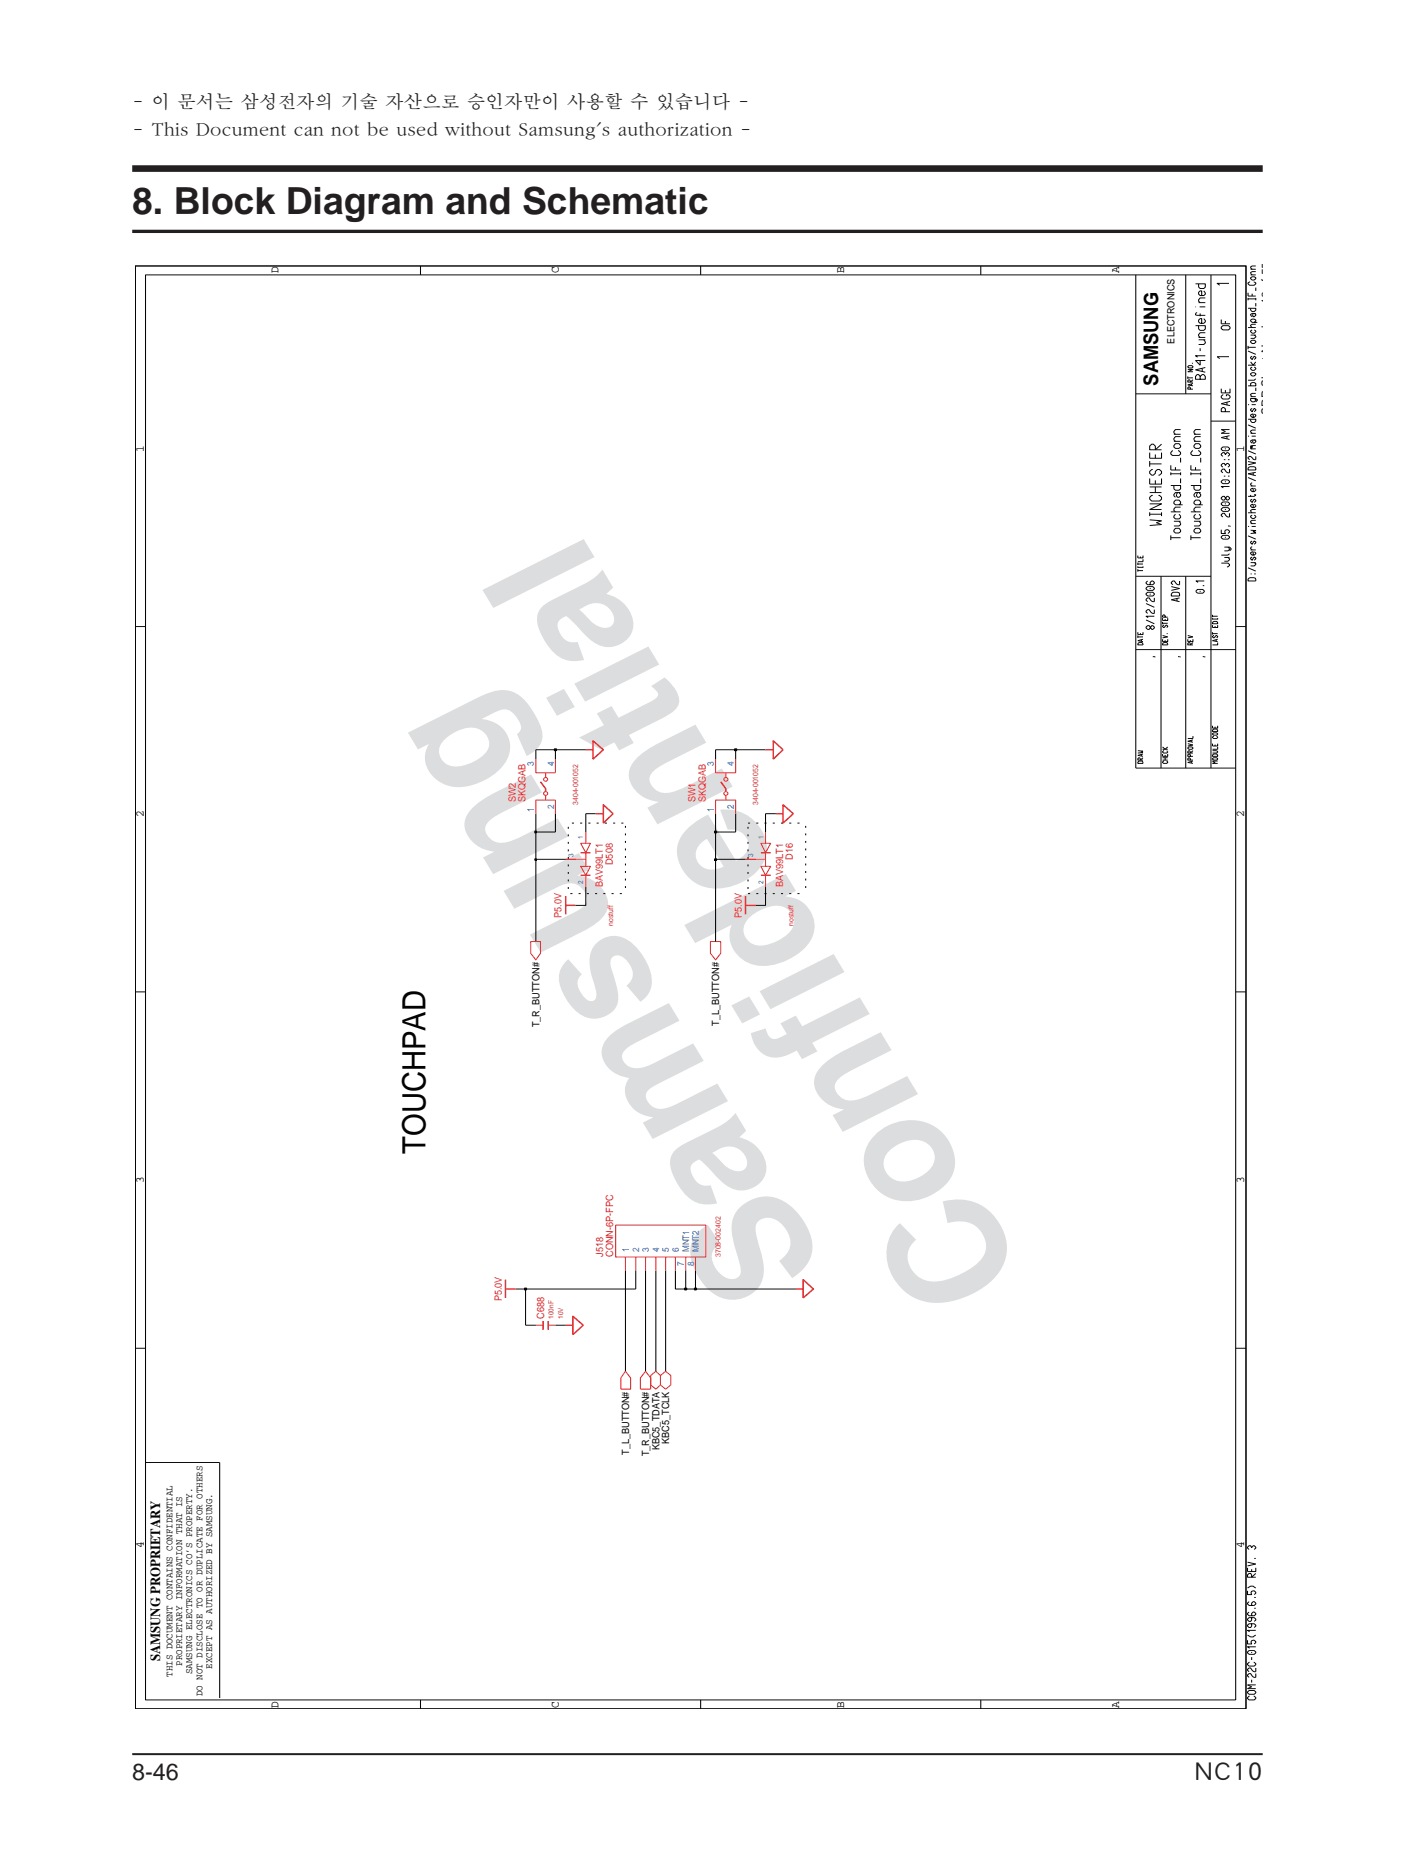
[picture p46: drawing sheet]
<svg xmlns="http://www.w3.org/2000/svg" width="216mm" height="280mm" viewBox="0 0 216 280" stroke-linecap="round" stroke-linejoin="round" font-family="sans-serif">
<defs><g id="words">
<g font-size="23.9" fill="#dcdddf">
<text x="125.2" y="191.6" transform="rotate(-121 125.2 191.6)">Samsung</text>
<text x="155.3" y="192.7" transform="rotate(-121 155.3 192.7)">Confidential</text>
</g>
<text font-size="5.6" fill="#231f20" x="20" y="32.3">8. Block Diagram and Schematic</text>
<text font-size="4.8" fill="#030303" x="64.4" y="174.6" transform="rotate(-90 64.4 174.6)">TOUCHPAD</text>
<g font-size="3.5" fill="#231f20">
<text x="20" y="269.2">8-46</text>
<text x="180.6" y="269">NC10</text>
</g>
<text font-size="3" fill="#030303" x="175.2" y="58.3" transform="rotate(-90 175.2 58.3)">SAMSUNG</text>
<g font-size="2.8" fill="#231f20">
<text x="20" y="16.3">- 이 문서는 삼성전자의 기술 자산으로 승인자만이 사용할 수 있습니다 -</text>
<text x="20" y="20.5">- This Document can not be used without Samsung's authorization -</text>
</g>
<text font-size="2.1" fill="#030303" x="24.2" y="251.3" transform="rotate(-90 24.2 251.3)">SAMSUNG PROPRIETARY</text>
<text font-size="1.9" fill="#231f20" x="192.2" y="62.7" transform="rotate(-90 192.2 62.7)">SRP Sheet Number: 46 of 55</text>
<g font-size="1.8" fill="#030303">
<text x="42.2" y="41.4" transform="rotate(-90 42.2 41.4)">D</text>
<text x="84.5" y="41.4" transform="rotate(-90 84.5 41.4)">C</text>
<text x="127.7" y="41.4" transform="rotate(-90 127.7 41.4)">B</text>
<text x="169.3" y="41.4" transform="rotate(-90 169.3 41.4)">A</text>
<text x="21.7" y="68.3" transform="rotate(-90 21.7 68.3)">1</text>
<text x="188.2" y="68.3" transform="rotate(-90 188.2 68.3)">1</text>
<text x="21.7" y="123.6" transform="rotate(-90 21.7 123.6)">2</text>
<text x="188.2" y="123.6" transform="rotate(-90 188.2 123.6)">2</text>
<text x="21.7" y="178.9" transform="rotate(-90 21.7 178.9)">3</text>
<text x="188.2" y="178.9" transform="rotate(-90 188.2 178.9)">3</text>
<text x="21.7" y="234.2" transform="rotate(-90 21.7 234.2)">4</text>
<text x="188.2" y="234.2" transform="rotate(-90 188.2 234.2)">4</text>
<text x="42.2" y="258.4" transform="rotate(-90 42.2 258.4)">D</text>
<text x="84.5" y="258.4" transform="rotate(-90 84.5 258.4)">C</text>
<text x="127.7" y="258.4" transform="rotate(-90 127.7 258.4)">B</text>
<text x="169.3" y="258.4" transform="rotate(-90 169.3 258.4)">A</text>
</g>
<g font-size="1.5" fill="#030303">
<text x="177.6" y="52" transform="rotate(-90 177.6 52)">ELECTRONICS</text>
<text x="81.6" y="155.4" transform="rotate(-90 81.6 155.4)">T_R_BUTTON#</text>
<text x="108.8" y="155.2" transform="rotate(-90 108.8 155.2)">T_L_BUTTON#</text>
<text x="95.2" y="220.1" transform="rotate(-90 95.2 220.1)">T_L_BUTTON#</text>
<text x="98.2" y="220.3" transform="rotate(-90 98.2 220.3)">T_R_BUTTON#</text>
<text x="99.8" y="219.4" transform="rotate(-90 99.8 219.4)">KBC5_TDATA</text>
<text x="101.2" y="218.4" transform="rotate(-90 101.2 218.4)">KBC5_TCLK</text>
<text x="26.1" y="253.7" transform="rotate(-90 26.1 253.7)">THIS DOCUMENT CONTAINS CONFIDENTIAL</text>
<text x="27.6" y="252" transform="rotate(-90 27.6 252)">PROPRIETARY INFORMATION THAT IS</text>
<text x="29.1" y="253.2" transform="rotate(-90 29.1 253.2)">SAMSUNG ELECTRONICS CO’S PROPERTY.</text>
<text x="30.6" y="256.6" transform="rotate(-90 30.6 256.6)">DO NOT DISCLOSE TO OR DUPLICATE FOR OTHERS</text>
<text x="32.1" y="252.4" transform="rotate(-90 32.1 252.4)">EXCEPT AS AUTHORIZED BY SAMSUNG.</text>
</g>
<g font-size="1.5" fill="#ee292e">
<text x="78" y="121.4" transform="rotate(-90 78 121.4)">SW2</text>
<text x="79.5" y="121.4" transform="rotate(-90 79.5 121.4)">SKQGAB</text>
<text x="105.2" y="121.4" transform="rotate(-90 105.2 121.4)">SW1</text>
<text x="106.8" y="121.4" transform="rotate(-90 106.8 121.4)">SKQGAB</text>
<text x="92.7" y="130.9" transform="rotate(-90 92.7 130.9)">D508</text>
<text x="119.9" y="130.1" transform="rotate(-90 119.9 130.1)">D16</text>
<text x="91.2" y="134.2" transform="rotate(-90 91.2 134.2)">BAV99LT1</text>
<text x="118.5" y="134.2" transform="rotate(-90 118.5 134.2)">BAV99LT1</text>
<text x="85" y="138.8" transform="rotate(-90 85 138.8)">P5.0V</text>
<text x="112.2" y="138.8" transform="rotate(-90 112.2 138.8)">P5.0V</text>
<text x="91.3" y="190.2" transform="rotate(-90 91.3 190.2)">J518</text>
<text x="92.7" y="190.2" transform="rotate(-90 92.7 190.2)">CONN-6P-FPC</text>
<text x="75.9" y="196.9" transform="rotate(-90 75.9 196.9)">P5.0V</text>
<text x="82.3" y="199.5" transform="rotate(-90 82.3 199.5)">C688</text>
</g>
<g font-size="1.4" fill="#2859a8">
<text x="80.8" y="115.8" transform="rotate(-90 80.8 115.8)">3</text>
<text x="83.8" y="115.8" transform="rotate(-90 83.8 115.8)">4</text>
<text x="108" y="115.8" transform="rotate(-90 108 115.8)">3</text>
<text x="111" y="115.8" transform="rotate(-90 111 115.8)">4</text>
<text x="80.8" y="122.8" transform="rotate(-90 80.8 122.8)">1</text>
<text x="83.8" y="122.4" transform="rotate(-90 83.8 122.4)">2</text>
<text x="108" y="122.8" transform="rotate(-90 108 122.8)">1</text>
<text x="111" y="122.4" transform="rotate(-90 111 122.4)">2</text>
<text x="95.1" y="189.4" transform="rotate(-90 95.1 189.4)">1</text>
<text x="96.7" y="189.4" transform="rotate(-90 96.7 189.4)">2</text>
<text x="98.1" y="189.4" transform="rotate(-90 98.1 189.4)">3</text>
<text x="99.7" y="189.4" transform="rotate(-90 99.7 189.4)">4</text>
<text x="101.2" y="189.4" transform="rotate(-90 101.2 189.4)">5</text>
<text x="102.7" y="189.4" transform="rotate(-90 102.7 189.4)">6</text>
<text x="103.4" y="191.5" transform="rotate(-90 103.4 191.5)">7</text>
<text x="104.2" y="189.4" transform="rotate(-90 104.2 189.4)">MNT1</text>
<text x="105" y="191.5" transform="rotate(-90 105 191.5)">8</text>
<text x="105.7" y="189.4" transform="rotate(-90 105.7 189.4)">MNT2</text>
</g>
<g font-size="1.1" fill="#ee292e">
<text x="87.4" y="121.7" transform="rotate(-90 87.4 121.7)">3404-001052</text>
<text x="114.7" y="121.7" transform="rotate(-90 114.7 121.7)">3404-001052</text>
<text x="92.7" y="140.1" transform="rotate(-90 92.7 140.1)">nostuff</text>
<text x="120" y="140.1" transform="rotate(-90 120 140.1)">nostuff</text>
<text x="109" y="190.2" transform="rotate(-90 109 190.2)">3708-002402</text>
<text x="83.7" y="199.5" transform="rotate(-90 83.7 199.5)">100nF</text>
<text x="85.2" y="199.5" transform="rotate(-90 85.2 199.5)">10V</text>
</g>
<g font-size="1.1" fill="#2859a8">
<text x="86.7" y="129.7" transform="rotate(-90 86.7 129.7)">3</text>
<text x="88.2" y="126.9" transform="rotate(-90 88.2 126.9)">1</text>
<text x="113.9" y="129.7" transform="rotate(-90 113.9 129.7)">3</text>
<text x="115.5" y="126.9" transform="rotate(-90 115.5 126.9)">1</text>
<text x="88.2" y="133.7" transform="rotate(-90 88.2 133.7)">2</text>
<text x="115.5" y="133.7" transform="rotate(-90 115.5 133.7)">2</text>
</g>
</g></defs>
<path d="M20 265.3h171" fill="none" stroke="#231f20" stroke-width=".3"/>
<path d="M20 25.5h171" fill="none" stroke="#231f20" stroke-width="1" stroke-linecap="butt"/>
<path d="M20 35h171" fill="none" stroke="#231f20" stroke-width=".5"/>
<path d="M20 39.9h170.9v220.9h-170.9z" fill="#fff"/>
<g fill="none" stroke="#ee292e" stroke-width=".15">
<path d="M81.1 114.8v2.1h2.9v-2.1M82.5 116.9v.7M108.2 114.8v2.1h3.1v-2.1M109.8 116.9v.7M81.1 123.1v-2.1h2.9v2.1M82.5 120.3v.7M85.6 130h3M87.8 127.6h1.5l-.7 1.4zM87.8 131.1h1.5l-.7 1.3zM88.6 125.9v1.7M88.6 129v2.1M88.6 132.4v1.8"/>
<path d="M108.2 123.1v-2.1h3.1v2.1M109.8 120.3v.7M112.8 130h3M115.1 127.6h1.5l-.8 1.4zM115.1 131.1h1.5l-.8 1.3zM115.8 125.9v1.7M115.8 129v2.1M115.8 132.4v1.8M80.3 142.4h1.5v1.8l-.7 1-.8-1zM107.5 142.4h1.5v1.8l-.8 1-.7-1zM93.1 185.3h13.7v4.9h-13.7zM94.6 190.2v2"/>
<path d="M96.2 190.2v2M97.6 190.2v2M99.2 190.2v2M100.7 190.2v2M102.2 190.2v2M103.7 190.2v2M105.2 190.2v2M81.1 200.5h1M82.9 200.5h1.1M94.6 207.4l.8 1v1.7h-1.5v-1.7zM97.6 207.4l.8 1v1.7h-1.5v-1.7zM98.4 208.1l.8-.7 .7 .7v1.4l-.7 .6-.8-.6z"/>
<path d="M99.9 208.1l.8-.7 .8 .7v1.4l-.8 .6-.8-.6z"/>
<circle cx="82.5" cy="117.9" r=".3"/>
<circle cx="109.8" cy="117.9" r=".3"/>
<circle cx="82.5" cy="120" r=".3"/>
<circle cx="109.8" cy="120" r=".3"/>
</g>
<g fill="none" stroke="#ee292e" stroke-width=".22">
<path d="M81.8 118.3l.7 1v.4M88.6 113.4h1.1M89.7 112.1l1.6 1.3-1.6 1.4zM109 118.3l.8 1v.4M115.8 113.4h1.2M117 112.1l1.4 1.3-1.4 1.4zM85.6 137h1.5M85.6 135.5v2.8M87.8 129h1.5M87.8 132.4h1.5M90.1 123.1h1.2M91.3 121.7l1.4 1.4-1.4 1.4z"/>
<path d="M112.8 137h1.5M112.8 135.5v2.8M115.1 129h1.5M115.1 132.4h1.5M117.4 123.1h1M118.4 121.7l1.6 1.4-1.6 1.4zM76.5 195h1.5M76.5 193.6v2.7M82.1 199.8v1.4M82.9 199.8v1.4M86.7 199.1l1.5 1.4-1.5 1.4zM120.4 195h1.1"/>
<path d="M121.5 193.6l1.5 1.4-1.5 1.3zM85.6 200.5h1.1"/>
</g>
<path d="M115.8 113.4h-4.5v1.4M108.2 130h4.6M111.3 123.1v2.8h-3.1M115.8 134.2v2.8h-1.5M117.4 123.1h-1.6v2.8M105.2 195h15.2" fill="none" stroke="#030303" stroke-width=".15"/>
<path d="M111.1 113.3h.3v.3h-.3z" fill-rule="evenodd" fill="#030303"/>
<path d="M108.2 113.4h3.1M111.1 113.3h.3v.3h-.3zM108.2 130v12.4" fill="none" stroke="#030303" stroke-width=".15"/>
<path d="M108.1 129.9h.3v.2h-.3z" fill-rule="evenodd" fill="#030303"/>
<path d="M108.1 129.9h.3v.2h-.3zM108.2 125.9v4.1" fill="none" stroke="#030303" stroke-width=".15"/>
<path d="M108.1 125.7h.3v.3h-.3z" fill-rule="evenodd" fill="#030303"/>
<path d="M108.2 113.4v1.4M108.1 125.7h.3v.3h-.3zM108.2 123.1v2.8" fill="none" stroke="#030303" stroke-width=".15"/>
<path d="M105 194.8h.4v.3h-.4z" fill-rule="evenodd" fill="#030303"/>
<path d="M105 194.8h.4v.3h-.4zM105.2 192.2v2.8h-1.5" fill="none" stroke="#030303" stroke-width=".15"/>
<path d="M103.6 194.8h.3v.3h-.3z" fill-rule="evenodd" fill="#030303"/>
<g fill="none" stroke="#030303" stroke-width=".15">
<path d="M88.6 113.4h-4.6v1.4M81.1 130h4.5M84 123.1v2.8h-2.9M88.6 134.2v2.8h-1.5M90.1 123.1h-1.5v2.8M94.6 192.2v15.2M96.2 192.2v2.8h-16.7M97.6 192.2v15.2M99.2 192.2v15.2M100.7 192.2v15.2M102.2 192.2v2.8h1.5v-2.8M103.6 194.8h.3v.3h-.3z"/>
<path d="M84 200.5h1.6"/>
</g>
<path d="M83.9 113.3h.3v.3h-.3z" fill-rule="evenodd" fill="#030303"/>
<path d="M81.1 113.4h2.9M83.9 113.3h.3v.3h-.3zM81.1 130v12.4M79.5 200.5h1.6" fill="none" stroke="#030303" stroke-width=".15"/>
<path d="M80.9 129.9h.2v.2h-.2z" fill-rule="evenodd" fill="#030303"/>
<path d="M80.9 129.9h.2v.2h-.2zM81.1 125.9v4.1" fill="none" stroke="#030303" stroke-width=".15"/>
<path d="M80.9 125.7h.2v.3h-.2z" fill-rule="evenodd" fill="#030303"/>
<path d="M81.1 113.4v1.4M80.9 125.7h.2v.3h-.2zM81.1 123.1v2.8M79.5 195v5.5" fill="none" stroke="#030303" stroke-width=".15"/>
<path d="M79.3 194.8h.4v.3h-.4z" fill-rule="evenodd" fill="#030303"/>
<g fill="none" stroke="#030303" stroke-width=".15">
<path d="M22 41.6h164.9v215.5h-164.9zM63.6 40.2v1.4M106 40.2v1.4M148.4 40.2v1.4M171.8 59.6h11.4M171.8 41.6v74.6h15.1M179.4 41.6v18M179.7 55.5l.1-.2h.5l.1 .2-.1 .2h-.5zM179.7 55.9h.7l-.7 .3h.7M179.7 56.9v.4M179.7 57.2h.7M180.1 58.9v-.2l-.2-.2-.2 .2v.2h.7"/>
<path d="M180.2 58.1v.2M180.3 55h.1M180.4 58l-.7 .2 .7 .2M180.4 57.4l-.3 .4v-.2l-.2-.2-.2 .2v.2h.7M180.8 49.3h1.5v.5l-.2 .2h-.6l-.2-.2v-.5M180.8 42.9h1.5v.5l-.2 .2h-.6l-.2-.2v-.5M180.8 46.4h.1M181.1 47.3l-.3 .1v.2l1.5 .1M181.3 51.4h1M181.3 45.8h1M181.3 51h1M181.5 46.4h.8"/>
<path d="M181.5 56.9l.3-.2h.3l.2 .2v.5h-1.5v-.5l.3-.2h.2l.2 .2v.5M181.5 47.4v.4M181.5 52.7v.4M181.8 55.7v.5M182.1 48.2l.2 .3v.2l-.2 .2h-.6l-.2-.2v-.3l.2-.2h.3v.7M182.1 51.4l.2 .3v.2l-.2 .2h-.8M182.1 44l.2 .3v.2l-.2 .2h-.6l-.2-.2v-.3l.2-.2h.3v.7M182.3 50.3h-.8l-.2 .3v.2l.2 .2M182.3 53.8h-1.5l.3 .2M182.3 45.1h-.8l-.2 .3v.2l.2 .2M182.3 55.6l-1.5 .4 1.5 .3M182.3 54.5h-1.5l.7 .7v-.7"/>
<path d="M183.2 41.6v74.6M184.7 58.8v.6h1.4v-.6M184.7 48.3v.7h1.4M184.7 49.5l.3-.2h.8l.3 .2v.2l-.3 .2h-.8l-.3-.2zM185 59.7l-.3 .2v.2l.3 .3h.8l.3-.3v-.2l-.3-.2h-.3v.2M185.4 48.6v.4M185.4 59v.4M185.9 54h-1.8l.4 .2M185.9 42.9h-1.8l.4 .2M188.8 44.3v.5h1.1M188.8 45.1v.3M188.8 52.3v.5"/>
<path d="M188.8 52.5h1.1M188.8 45.2h1.1M188.8 58.4h1.1v-.4l-.2-.1h-.3l-.2 .1v.4M188.8 46.6h1.1v.3l-.2 .2h-.3l-.2-.2v-.3M188.8 55.2h1.1M188.8 53.1l1.1 .5M188.8 49.5h1.1M189.1 42.7l-.3 .1v.1l.2 .2h.7l.2-.2v-.1l-.3-.1M189.2 56.5l.2-.1h.3l.2 .1v.2l-.2 .2h-.3l-.2-.2zM189.2 51.6l.2-.1h.3l.2 .1v.2l-.2 .2h-.3l-.2-.2zM189.2 42l.2-.1h.3l.2 .1v.2l-.2 .2h-.3l-.2-.2zM189.2 54.7l.4 .5 .3-.5"/>
<path d="M189.2 50.7h.7M189.2 41.6h.7M189.2 40.7h.7M189.4 53.9l-.2 .1v.2l.2 .2 .3-.5 .2 .1v.2l-.2 .2M189.4 55.5l-.2 .2v.1l.2 .2h.3l.2-.2v-.1l-.2-.2M189.4 49.9l-.2 .1v.2l.2 .2h.3l.2-.2v-.2l-.2-.1M189.4 44.4v.4M189.6 47.4l-.1 .2 .1 .3 .3-.2v-.1l-.2-.2M189.7 48.8l.2-.2v-.2l-.2-.1h-.3l-.2 .1v.2l.2 .2h.8M189.7 50.7l.2 .1v.2l-.2 .2h-.5M189.9 57.3l-.2 .2h-.9M189.9 59.5h-.5l-.2 .1v.2l.2 .2"/>
<path d="M189.9 49.1h-.5l-.2 .1v.1l.2 .2M189.9 47.4h-.5l-.2 .2v.1l.2 .2M189.9 41.1h-.5l-.2 .1v.2l.2 .2M189.9 40.2h-.5l-.2 .2v.1l.2 .2M189.9 43.5v.5M189.9 45.1v.3M189.9 45.9v.4M189.9 58.7v.5M173.9 78.6l1.8 .2-.8 .3 .8 .2-1.8 .2M173.9 73.7h1.8M173.9 76.2h1.8l-1.8 .9h1.8M173.9 72.4v.8h1.8v-.8"/>
<path d="M173.9 68.5v.8h1.8v-.8M173.9 69.7v.9M173.9 77.5v.6M173.9 77.8h1.8M173.9 74.5h1.8M173.9 70.2h1.8M174.4 74.9h-.2l-.3 .3v.3l.3 .3h1.2l.3-.3v-.3l-.3-.3h-.2M174.4 71h-.2l-.3 .3v.3l.3 .3h.2l.4-.3v-.3l.3-.3h.3l.3 .3v.3l-.3 .3h-.2M174.8 68.8v.5M174.8 72.7v.5M174.8 73.7v.8M175.7 67.2l-.9 .8v-.5l-.4-.3h-.2l-.3 .3v.5h1.8"/>
<path d="M175.7 77.5v.6M177.1 70.4v.7h1.5M177.1 71.5v.4M177.1 77.4h1.5M177.1 71.7h1.5M177.1 73.4h1.5v.5l-.3 .3h-.5l-.2-.3v-.5M177.4 68.2l-.3 .3v.2l.2 .2h1l.3-.2v-.2l-.3-.3h-.1M177.6 66.8h1M177.6 65.7h1M177.6 78.9h1M177.8 77.8l-.2 .3v.2l.2 .2h.5l.3-.2v-.2l-.3-.3M177.8 79.9h.5l.3 .3v.2l-.3 .2h-.5l-.2-.2v-.2z"/>
<path d="M177.8 67.1h.5l.3 .3v.2l-.3 .2h-.5l-.2-.2v-.2zM177.8 70.7v.4M178.1 74.5l-.1 .3 .1 .4h.2l.3-.2v-.2l-.3-.3M178.3 78.9l.3 .2v.2l-.3 .3h-.7M178.3 76.4l.3-.3v-.2l-.3-.2h-.5l-.2 .2v.2l.2 .3h1.1M178.6 69.2v.8M178.6 71.5v.4M178.6 72.4v.7M178.6 74.5h-.8l-.2 .3v.2l.2 .2M178.6 66h-.8l-.2 .3v.2l.2 .3M178.6 65h-.8l-.2 .3v.2l.2 .2M178.6 76.7h-.8l-.2 .3v.2l.2 .2"/>
<path d="M180.1 77.4h1.5M180.1 71.7h1.5M180.1 70.4v.7h1.5M180.1 71.5v.4M180.1 73.4h1.5v.5l-.2 .3h-.6l-.2-.3v-.5M180.4 68.2l-.3 .3v.2l.3 .2h1l.2-.2v-.2l-.2-.3h-.2M180.6 78.9h1M180.6 66.8h1M180.6 65.7h1M180.8 79.9h.6l.2 .3v.2l-.2 .2h-.6l-.2-.2v-.2zM180.8 67.1h.6l.2 .3v.2l-.2 .2h-.6l-.2-.2v-.2zM180.8 70.7v.4"/>
<path d="M180.8 77.8l-.2 .3v.2l.2 .2h.6l.2-.2v-.2l-.2-.3M181.1 74.5l-.1 .3 .1 .4h.3l.2-.2v-.2l-.2-.3M181.4 76.4l.2-.3v-.2l-.2-.2h-.6l-.2 .2v.2l.2 .3h1.1M181.4 78.9l.2 .2v.2l-.2 .3h-.8M181.6 74.5h-.8l-.2 .3v.2l.2 .2M181.6 66h-.8l-.2 .3v.2l.2 .3M181.6 65h-.8l-.2 .3v.2l.2 .2M181.6 76.7h-.8l-.2 .3v.2l.2 .2M181.6 69.2v.8M181.6 71.5v.4M181.6 72.4v.7M183.2 63.7h3.7"/>
<path d="M184.7 75.3l.3-.2h.2l.4 .6 .4-.3v-.1l-.3-.2h-.1l-.4 .6h-.2l-.3-.3zM184.7 77l.3-.2h.7l.3 .2v.1l-.3 .3h-.7l-.3-.3zM184.7 76.1l.3-.2h.7l.3 .2v.2l-.3 .2h-.7l-.3-.2zM184.7 72.8l.3-.2h.7l.3 .2v.1l-.3 .3h-.7l-.3-.3zM184.7 67.8l.3-.2h.7l.3 .2v.2l-.3 .2h-.7l-.3-.2zM185 70.7l-.3-.2v-.2l.3-.2h.2l.2 .3 .2-.3h.1l.3 .2v.2l-.3 .2M185 69l-.3-.2v-.1l.3-.2h.2l.2 .3 .2-.3h.1l.3 .2v.1l-.3 .2M185.1 72h.3M185.1 69.5h.3M185.3 77.1h.1M185.3 76.2h.1M185.3 72.9h.1"/>
<path d="M185.3 67.9h.1M185.4 62.3v-.4l-.3-.3-.4 .3v.4h1.4M185.6 60.9v.4M185.6 66v.4M185.7 79.6h.4M185.7 72h.3M185.7 69.5h.3M186 73.6h-1.3l.3 .2M186 77.6v.6l-.4-.1-.4-.5h-.2l-.3 .3v.1l.3 .2M186 71v.5h-.4l-.4-.5h-.2l-.3 .2v.1l.3 .2M186 65.9l-1.3 .3 1.3 .3M186 65h-1.3l.7 .3-.7 .3h1.3"/>
<path d="M186.1 60.7l-1.4 .4 1.4 .3M188.8 79.6h.1M188.8 66h.1M188.8 61.2h.1M188.8 69.8l1.1 .2-1.1 .3M188.8 63.4h1.1v.3l-.2 .2h-.3l-.2-.2v-.3M188.8 70.8l.3-.2h.5l.3 .1v.4h-1.1zM188.8 77.6h1.1M188.8 72.2l1.1 .5M188.8 68.2l1.1 .5M188.8 64.3l1.1 .5M189.2 67.9h.7"/>
<path d="M189.2 65.6h.7M189.2 79.2h.7M189.2 74.9v.3M189.2 73.5h.7M189.2 60h.7M189.3 79.6h.6M189.3 61.2h.6M189.3 66h.6M189.4 75.5l-.2 .2v.1l.2 .2 .3-.5 .2 .2v.1l-.2 .2M189.4 61.8l-.2 .1v.2l.2 .2 .3-.5 .2 .1v.2l-.2 .2M189.4 73l-.2 .2v.1l.2 .2M189.4 77.9l-.2 .2v.1l.2 .2h.3l.2-.2v-.1l-.2-.2"/>
<path d="M189.6 66.5l-.1 .2 .1 .3 .3-.2v-.1l-.2-.2M189.6 71.5v.4M189.7 74.8l.2 .1-.2 .2h-.9M189.7 62.6l.2 .2v.1l-.2 .2h-.3l-.2-.2v-.1l.4-.2v.5M189.7 76.3l.2 .1v.2l-.2 .2h-.3l-.2-.2v-.2l.4-.1v.5M189.7 73.9l.2 .1v.2l-.2 .2h-.3l-.2-.2v-.2l.4-.1v.5M189.7 60.3l.2 .1v.2l-.2 .2h-.3l-.2-.2v-.3h.7l.3 .1v.2l-.3 .2M189.9 77.1h-.5l-.2 .1v.2l.2 .2M189.9 66.5h-.5l-.2 .2v.1l.2 .2M189.9 69v.5h-.3l-.4-.5-.4 .2v.1l.2 .2M189.9 71.5l-1.1 .2 1.1 .3M189.9 78.7h-.5l-.2 .2v.1l.2 .2"/>
<path d="M189.9 67.4l-.7 .1 .3 .1-.3 .1v.1l.2 .1M189.9 65.1h-.5l-.2 .1v.1l.2 .3M20.5 94.8h1.5M171.8 98.3h15.1M171.8 87.2h11.4M172.1 84v.4h.8v-.4M172.1 95.6v.4h.8v-.4M172.1 85.1v.4M172.1 85.7v.2M172.1 86.1v.4M172.1 96.1v.4M172.1 86.3h.8"/>
<path d="M172.1 85.8h.8M172.1 85.3h.8M172.1 96.3h.8M172.2 97.3l.5-.1 .2 .4h-.8zM172.5 84.2v.2M172.5 95.8v.2M172.7 96.8v.2M172.9 84.6v.4h-.8M172.9 85.7v.2M172.9 96.7l-.8 .2 .8 .2M173.4 94.9l.2-.3h.2l.4 .6 .4-.2v-.1l-.2-.3h-.2l-.4 .6h-.2l-.2-.2zM173.4 93.8l1.2 .6"/>
<path d="M173.4 91.3l1.2 .6M173.4 89.8l.2-.2h.8l.2 .2v.1l-.2 .3h-.8l-.2-.3zM173.4 88.9l.2-.2h.8l.2 .2v.2l-.2 .2h-.8l-.2-.2zM173.6 87.9l-.2 .2v.1l.2 .3h.8l.2-.3v-.1l-.4-.2-.2 .2v.4M173.9 89.9h.2M173.9 89h.2M174.4 99.3l.4 .1M174.6 93.2h-1.2l.3 .2M174.6 92.2v.6l-.4-.1-.4-.5h-.2l-.2 .2v.2l.2 .2M174.6 90.4v.6l-.4-.1-.4-.5h-.2l-.2 .3v.1l.2 .2M175.6 87.2v29M175.8 96.7v.4h.8v-.4"/>
<path d="M175.8 93.5v.4h.8v-.4M175.8 94.1v.3M175.8 96.1l.8 .2-.8 .2M175.8 94.3h.8M175.9 97.3l.6-.1 .1 .4h-.8zM176.1 94.6l-.3 .2 .3 .1 .4-.3 .1 .1-.1 .2M176.2 93.4v-.3l-.1-.1-.3 .1v.3h.8M176.2 93.6v.3M176.2 96.8v.3M176.5 95.8h.1M177.1 81v.7M177.1 81.3h1.5"/>
<path d="M177.2 88.7l1.2 .3-1.2 .3M177.3 89.7h1l.1 .5h-1.2v-.3zM178 90.5v.4M178.2 99.3l.4 .1M178.4 87.9v.6l-.4-.1-.4-.5h-.2l-.2 .2v.1l.2 .3M178.4 90.4l-1.2 .3 1.2 .3M179.4 87.2v29M179.7 96.7v.4h.7v-.4M179.7 96.1l.7 .2-.7 .2M180.1 96.8v.3M180.1 81.3h1.5M180.1 81v.7"/>
<path d="M180.4 97.2l-.3 .4v-.3l-.2-.1-.2 .1v.3h.7M180.9 89.4l.2-.2h.8l.3 .2v.1l-.3 .2h-.8l-.2-.2zM181.5 89.4h.1M181.9 88.6h.3M181.9 99.3l.4 .1M182.2 87.9h-1.3l.3 .2M183.4 94.6v.3h.8v-.3M183.4 95.8h.8M183.4 93v.4M183.4 93.5v.2M183.4 95.6v.4M183.4 93.6h.8"/>
<path d="M183.4 93.2h.8M183.5 94.1l.5-.1 .2 .4h-.8zM183.6 96.1l-.2 .2 .2 .2 .4-.4 .2 .2-.2 .2M183.8 94.7v.2M184 96.8v.2M184.2 97.2v.4h-.8M184.2 96.7l-.8 .2 .8 .2M184.2 93.5v.2M184.7 85.2h1l.3 .2v.1l-.4 .2M184.7 81.2l.3-.2h.7l.3 .2v.1l-.3 .3h-.7l-.3-.3zM184.7 80.1v.6h.7l-.1-.4 .3-.2 .4 .2v.2l-.3 .2M185.2 84.3h.8"/>
<path d="M185.2 82.8h.8l.2 .2v.1l-.2 .2M185.3 81.3h.1M185.7 82.8l.3 .2v.1l-.3 .2h-.5M185.7 84.3l.3 .2v.2l-.3 .2h-.5M186 83.8l-.3 .2h-1M186.9 94.8h1.6M188.8 87.6l.3-.2h.5l.3 .1v.4h-1.1zM188.8 85.9l1.1 .5M188.8 81.1l1.1 .5M189.2 86.8h.1M189.2 80.2l.7 .1-.3 .1 .3 .2-.7 .1M189.2 85.1h.7"/>
<path d="M189.2 83.2h.7M189.4 84.3l-.2 .1v.1l.2 .3 .3-.5 .2 .1v.1l-.2 .3M189.4 81.8l-.2 .2v.1l.2 .2 .3-.5 .2 .2v.1l-.2 .2M189.4 82.7l-.2 .1v.2l.2 .2M189.7 85.1l.2 .2v.1l-.2 .2h-.5M189.7 83.5l.2 .1v.2l-.2 .2h-.3l-.2-.2v-.2l.4-.1v.5M189.7 86.8h.2M172.1 113.6h.8l-.3 .2h.3l-.8 .1M172.2 115.2l.5-.1 .2 .4h-.8zM172.7 114.1v.2M172.9 114.6l-.4 .4v-.2l-.2-.2-.2 .2v.2h.8M172.9 114.1l-.8 .2 .8 .1"/>
<path d="M175.8 113l.4 .3 .4-.3M175.8 114.6h.8M175.8 114.1v.3h.8v-.3M175.8 115h.8M175.8 113.3h.8M176.1 113.6l-.3 .1 .2 .2h.5l.1-.1-.1-.2M176.1 115.1l-.3 .2 .2 .2h.5l.1-.2-.1-.2M176.2 114.2v.2M176.2 114.6v.4M179.7 113.1l.1-.1h.5l.1 .2-.1 .1h-.5zM179.7 112.5l.7 .2-.7 .1M180.1 115v-.2l-.2-.2-.2 .2v.2h.7"/>
<path d="M180.1 114.4v-.2l-.2-.1-.2 .1v.2h.7M180.2 112v.2M180.2 115.2v.2M180.4 113.6l-.3 .3v-.2l-.2-.1-.2 .1v.2h.7M180.4 115.1l-.7 .2 .7 .2M180.4 111.9l-.7 .2 .7 .2M180.4 111.4v.3h-.7M183.4 114.8l.2-.2h.4l.2 .2-.2 .2h-.4zM183.4 111l.2-.1h.4l.2 .2-.2 .1h-.4zM183.4 112.5v.3h.8v-.3M183.4 109.8v.3h.8v-.3M183.4 113.6h.6l.2 .1-.2 .2h-.6"/>
<path d="M183.5 114.1h.5l.2 .3h-.8zM183.5 110.4l.5-.1 .2 .3h-.8zM183.6 111.4l-.2 .1 .2 .2h.4l.2-.1-.2-.2M183.8 109.9v.2M183.8 112.6v.2M184.2 115.1h-.8l.4 .2-.4 .2h.8M184.2 113v.3h-.8M86 125.1v.3M86 126.2v.3M86 127.4v.2M86 128.5v.3M86 129.6v.3"/>
<path d="M86 130.8v.3M86 131.9v.3M86 133v.3M86 134.2v.3M86.3 135.2h.3M86.5 124.5h.3M87.5 135.2h.3M87.8 124.5h.3M88.8 135.2h.3M89 124.5h.3M90 135.2h.3M90.2 124.5h.4"/>
<path d="M91.3 135.2h.3M91.5 124.5h.3M92.5 135.2h.3M92.7 124.5h.3M93.8 135.2h.3M94 124.5h.3M94.6 124.9v.3M94.6 126.1v.3M94.6 127.2v.3M94.6 128.4v.2M94.6 129.5v.3M94.6 130.6v.3"/>
<path d="M94.6 131.8v.2M94.6 132.9v.3M94.6 134v.3M113.1 135.2h.4M113.1 125.1v.3M113.1 126.2v.3M113.1 127.4v.2M113.1 128.5v.3M113.1 129.6v.3M113.1 130.8v.3M113.1 131.9v.3M113.1 133v.3"/>
<path d="M113.1 134.2v.3M113.1 124.5h.4M114.4 124.5h.3M114.4 135.2h.3M115.6 124.5h.3M115.6 135.2h.3M116.9 124.5h.3M116.9 135.2h.3M118.1 124.5h.3M118.1 135.2h.3M119.4 135.2h.3M119.4 124.5h.3"/>
<path d="M120.6 124.5h.3M120.6 135.2h.3M121.9 124.9v.3M121.9 126.1v.3M121.9 127.2v.3M121.9 128.4v.2M121.9 129.5v.3M121.9 130.6v.3M121.9 131.8v.2M121.9 132.9v.3M121.9 134v.3M20.5 150h1.5"/>
<path d="M186.9 150h1.6M78 195h1.5M79.3 194.8h.4v.3h-.4zM20.5 204h1.5M186.9 204h1.6M22 221.2h11.2v35.7M188.7 237.2v.5h1.2v-.5M188.7 236.3l1.2 .3-1.2 .3M188.9 234.4l-.2-.2v-.2l.2-.2h.3l.1 .3 .3-.3h.1l.2 .2v.2l-.2 .2M189.3 237.4v.3M189.7 235.7h.2M189.9 238l-.6 .6v-.4l-.1-.2h-.3l-.2 .2v.4h1.2"/>
<path d="M63.6 257.1v1.4M106 257.1v1.4M148.4 257.1v1.4M188.7 255.9l.2-.2h.8l.2 .2v.2l-.2 .2h-.8l-.2-.2zM188.7 249.9l.2-.2h.8l.2 .2v.1l-.2 .2h-.8l-.2-.2zM188.7 247.3a.8 .8 0 0 0 1.2 0M188.7 248.1v.6h.6l-.1-.4 .4-.2 .3 .2v.2l-.2 .2M188.7 240.6v.6h.6l-.1-.3 .4-.3 .3 .3v.1l-.2 .2M188.7 240.2a.8 .8 0 0 1 1.2 0M188.9 243.8l-.2 .3v.1l.2 .2h.8l.2-.2v-.1l-.3-.3-.3 .3v.3M188.9 242.3l-.2 .2v.1l.2 .3h.8l.2-.3v-.1l-.3-.2-.3 .2v.4M189 256.6l-.3 .2v.1l.2 .2h.8l.2-.2v-.1l-.3-.2"/>
<path d="M189 251.5l-.3 .2v.1l.2 .2h.8l.2-.2v-.1l-.3-.2M189.2 250h.2M189.3 250.7v.4M189.3 254.1v.4M189.3 245.6v.4l-.1 .2h-.3l-.2-.2v-.2l.2-.2h.8l.2 .2v.2l-.2 .2M189.3 244.7v.4l-.1 .2h-.3l-.2-.2v-.2l.2-.2h.8l.2 .2v.2l-.2 .2M189.7 243.3h.2M189.7 241.6h.2M189.9 249.1h-1.2l.3 .2M189.9 246.6h-1.2l.3 .2M189.9 253.2v.5h-.3l-.4-.5h-.3l-.2 .2v.1l.2 .2M189.9 252.3v.6l-.3-.1-.4-.5h-.3l-.2 .2v.2l.2 .2"/>
<path d="M189.9 254.9h-1.2l.6 .3-.6 .2h1.2"/>
</g>
<path d="M20.5 40.2h168v218.3h-168z" fill="none" stroke="#030303" stroke-width=".22"/>
<use href="#words"/>
</svg>
